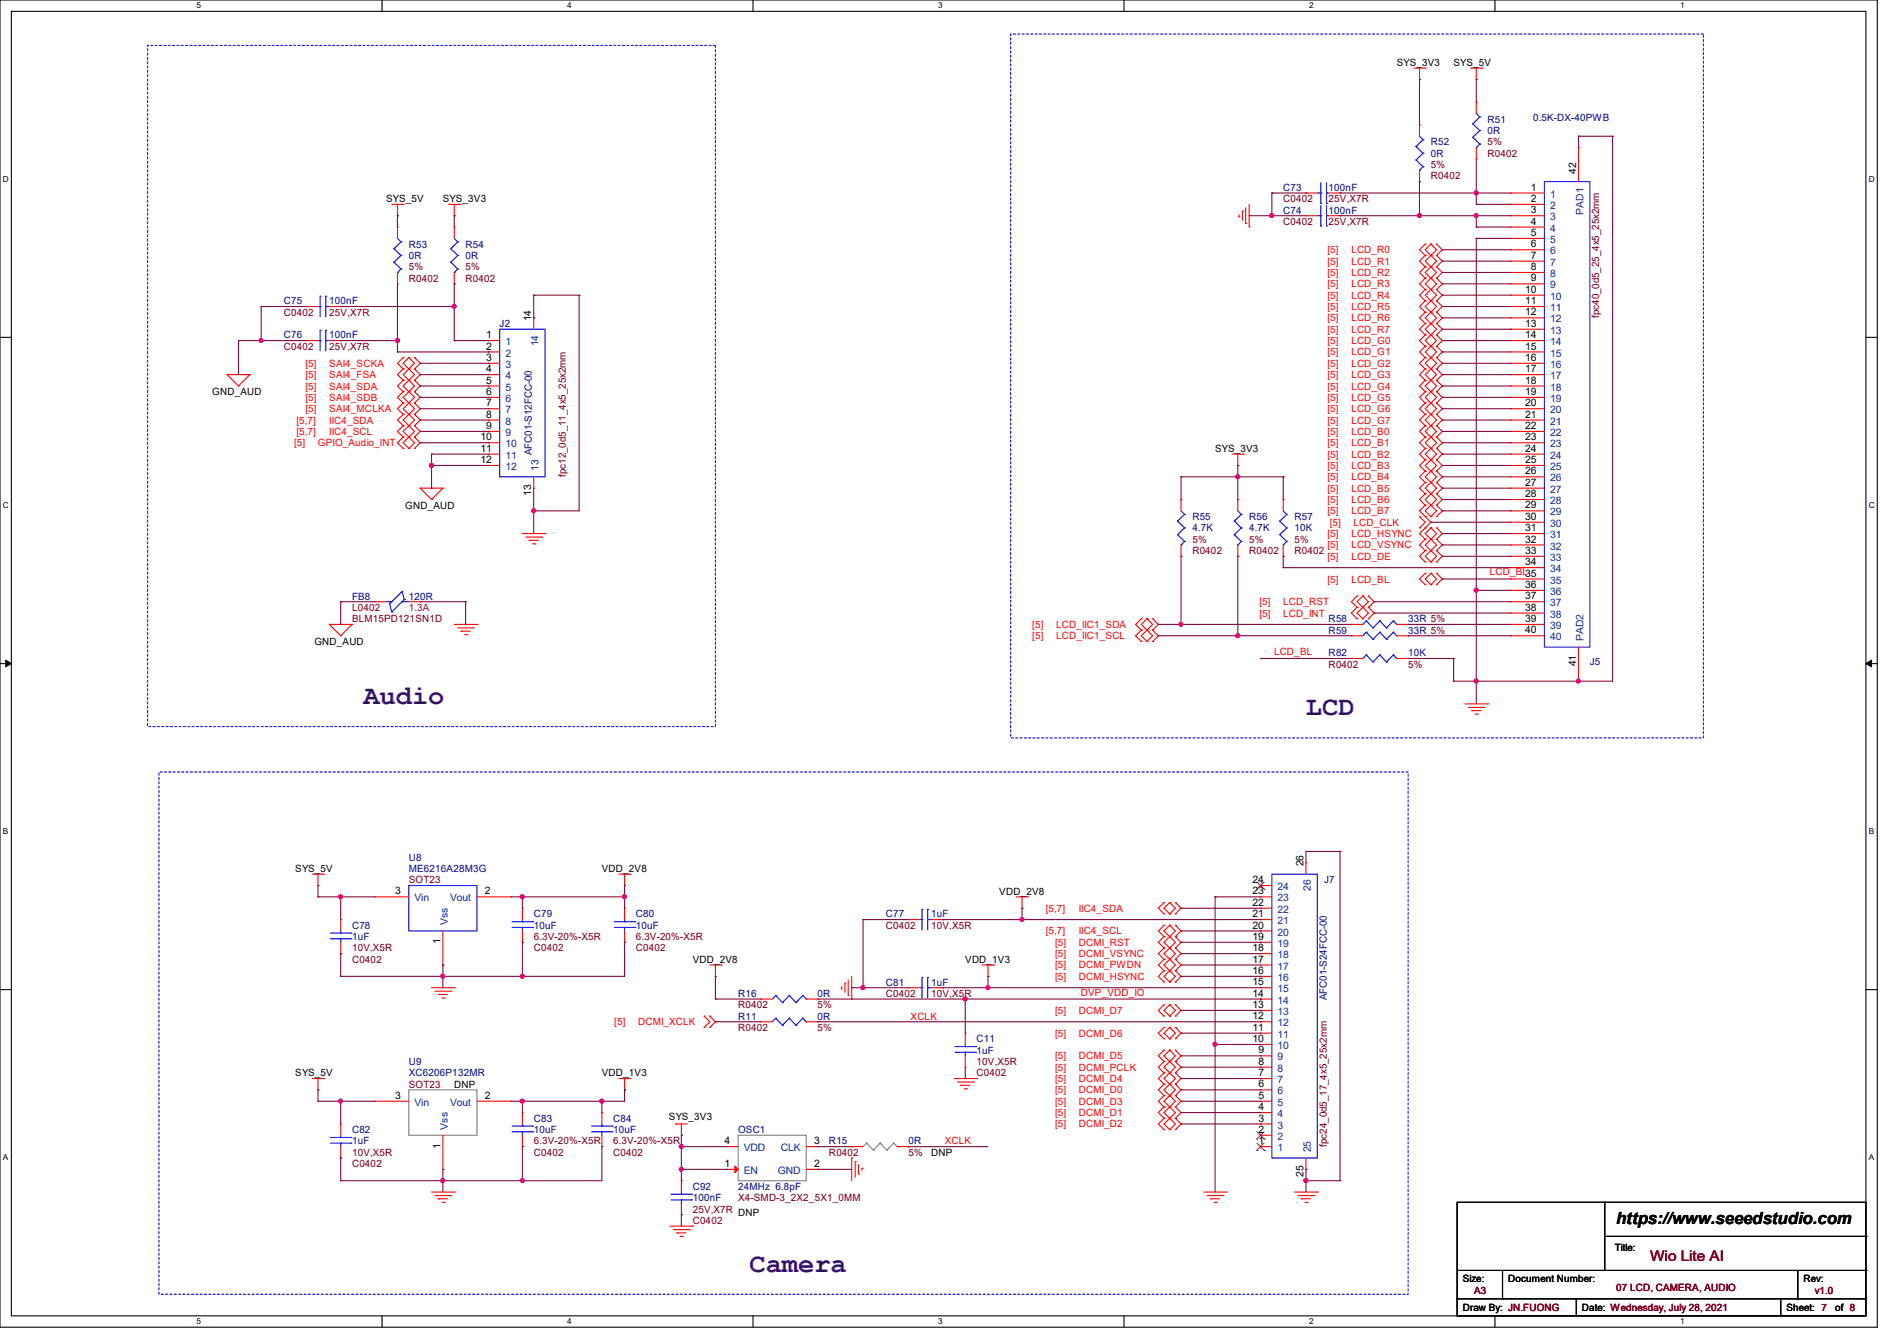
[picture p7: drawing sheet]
<svg xmlns="http://www.w3.org/2000/svg" width="297mm" height="210mm" viewBox="0 0 297 210" stroke-linecap="round" stroke-linejoin="round" font-family="sans-serif">
<defs><g id="words">
<g font-size="4.2" fill="#400080">
<text x="56.9" y="110.2">Audio</text>
<text x="204.5" y="112">LCD</text>
<text x="117.3" y="199.1">Camera</text>
</g>
<text font-size="2.6" x="253" y="191.8">https://www.seeedstudio.com</text>
<text font-size="2.3" fill="#800000" x="258.4" y="197.5">Wio Lite AI</text>
<g font-size="1.6">
<text x="218.7" y="10.3">SYS_3V3</text>
<text x="227.6" y="10.3">SYS_5V</text>
<text x="239.7" y="29.8">1</text>
<text x="246.8" y="27.2" transform="rotate(-90 246.8 27.2)">42</text>
<text x="60.5" y="31.7">SYS_5V</text>
<text x="69.3" y="31.7">SYS_3V3</text>
<text x="239.7" y="31.6">2</text>
<text x="239.7" y="33.4">3</text>
<text x="239.7" y="35.2">4</text>
<text x="239.7" y="37">5</text>
<text x="239.7" y="38.7">6</text>
<text x="239.7" y="40.5">7</text>
<text x="238.8" y="45.8">10</text>
<text x="238.8" y="47.6">11</text>
<text x="239.7" y="42.3">8</text>
<text x="239.7" y="44.1">9</text>
<text x="76.1" y="53">1</text>
<text x="83.2" y="50.3" transform="rotate(-90 83.2 50.3)">14</text>
<text x="238.8" y="49.4">12</text>
<text x="238.8" y="51.2">13</text>
<text x="238.8" y="53">14</text>
<text x="76.1" y="56.5">3</text>
<text x="76.1" y="58.3">4</text>
<text x="76.1" y="54.7">2</text>
<text x="238.8" y="54.7">15</text>
<text x="238.8" y="56.5">16</text>
<text x="238.8" y="58.3">17</text>
<text x="33.2" y="61.9">GND_AUD</text>
<text x="76.1" y="60.1">5</text>
<text x="76.1" y="63.6">7</text>
<text x="76.1" y="65.4">8</text>
<text x="76.1" y="61.8">6</text>
<text x="238.8" y="60.1">18</text>
<text x="238.8" y="61.8">19</text>
<text x="238.8" y="63.6">20</text>
<text x="238.8" y="65.4">21</text>
<text x="75.2" y="69">10</text>
<text x="75.2" y="70.7">11</text>
<text x="76.1" y="67.2">9</text>
<text x="190.2" y="70.8">SYS_3V3</text>
<text x="238.8" y="67.2">22</text>
<text x="238.8" y="69">23</text>
<text x="238.8" y="70.7">24</text>
<text x="75.2" y="72.5">12</text>
<text x="83.2" y="77.7" transform="rotate(-90 83.2 77.7)">13</text>
<text x="238.8" y="72.5">25</text>
<text x="238.8" y="74.3">26</text>
<text x="238.8" y="76.1">27</text>
<text x="238.8" y="77.9">28</text>
<text x="63.5" y="79.7">GND_AUD</text>
<text x="238.8" y="79.6">29</text>
<text x="238.8" y="81.4">30</text>
<text x="238.8" y="83.2">31</text>
<text x="238.8" y="85">32</text>
<text x="238.8" y="86.7">33</text>
<text x="238.8" y="88.5">34</text>
<text x="238.8" y="92.1">36</text>
<text x="238.8" y="93.9">37</text>
<text x="238.8" y="95.6">38</text>
<text x="49.2" y="101">GND_AUD</text>
<text x="238.8" y="97.4">39</text>
<text x="238.8" y="99.2">40</text>
<text x="246.8" y="104.3" transform="rotate(-90 246.8 104.3)">41</text>
<text x="46.2" y="136.6">SYS_5V</text>
<text x="94.2" y="136.6">VDD_2V8</text>
<text x="204.1" y="135.7" transform="rotate(-90 204.1 135.7)">26</text>
<text x="61.9" y="140.1">3</text>
<text x="75.9" y="140.1">2</text>
<text x="156.5" y="140.1">VDD_2V8</text>
<text x="196.1" y="143.6">21</text>
<text x="196.1" y="141.9">22</text>
<text x="196.1" y="140.1">23</text>
<text x="196.1" y="138.3">24</text>
<text x="69" y="147.9" transform="rotate(-90 69 147.9)">1</text>
<text x="196.1" y="147.2">19</text>
<text x="196.1" y="145.4">20</text>
<text x="196.1" y="149">18</text>
<text x="108.5" y="150.8">VDD_2V8</text>
<text x="151.1" y="150.8">VDD_1V3</text>
<text x="196.1" y="150.8">17</text>
<text x="196.1" y="154.3">15</text>
<text x="196.1" y="152.5">16</text>
<text x="196.1" y="161.4">11</text>
<text x="196.1" y="159.6">12</text>
<text x="196.1" y="157.9">13</text>
<text x="196.1" y="156.1">14</text>
<text x="196.1" y="163.2">10</text>
<text x="197" y="166.8">8</text>
<text x="197" y="165">9</text>
<text x="46.2" y="168.6">SYS_5V</text>
<text x="61.9" y="172.1">3</text>
<text x="71.1" y="170.3">DNP</text>
<text x="75.9" y="172.1">2</text>
<text x="94.2" y="168.6">VDD_1V3</text>
<text x="197" y="172.1">5</text>
<text x="197" y="168.5">7</text>
<text x="197" y="170.3">6</text>
<text x="197" y="173.9">4</text>
<text x="69" y="179.9" transform="rotate(-90 69 179.9)">1</text>
<text x="104.7" y="175.3">SYS_3V3</text>
<text x="113.5" y="179.2">4</text>
<text x="127.5" y="179.2">3</text>
<text x="197" y="179.2">1</text>
<text x="197" y="175.6">3</text>
<text x="197" y="177.4">2</text>
<text x="113.5" y="182.8">1</text>
<text x="127.5" y="182.8">2</text>
<text x="145.8" y="181">DNP</text>
<text x="204.1" y="184.4" transform="rotate(-90 204.1 184.4)">25</text>
<text x="115.6" y="190.5">DNP</text>
<text x="252.8" y="196">Title:</text>
<text x="229" y="200.7">Size:</text>
<text x="236.1" y="200.7">Document Number:</text>
<text x="282.4" y="200.7">Rev:</text>
<text x="229" y="205.4">Draw By: JN.FUONG</text>
<text x="247.7" y="205.4">Date: Wednesday, July 28, 2021</text>
<text x="279.7" y="205.4">Sheet: 7</text>
<text x="287.3" y="205.4">of 8</text>
</g>
<g font-size="1.6" fill="#000080">
<text x="224" y="22.8">R52</text>
<text x="232.9" y="19.2">R51</text>
<text x="232.9" y="21">0R</text>
<text x="240" y="18.9">0.5K-DX-40PWB</text>
<text x="200.9" y="29.9">C73</text>
<text x="208" y="29.9">100nF</text>
<text x="224" y="24.6">0R</text>
<text x="200.9" y="33.4">C74</text>
<text x="208" y="33.4">100nF</text>
<text x="64" y="38.8">R53</text>
<text x="64" y="40.6">0R</text>
<text x="72.9" y="38.8">R54</text>
<text x="72.9" y="40.6">0R</text>
<text x="44.4" y="47.7">C75</text>
<text x="51.6" y="47.7">100nF</text>
<text x="44.4" y="53">C76</text>
<text x="51.6" y="53">100nF</text>
<text x="78.2" y="51.2">J2</text>
<text x="83.3" y="71.3" transform="rotate(-90 83.3 71.3)">AFC01-S12FCC-00</text>
<text x="186.7" y="81.4">R55</text>
<text x="186.7" y="83.2">4.7K</text>
<text x="195.6" y="81.4">R56</text>
<text x="195.6" y="83.2">4.7K</text>
<text x="202.7" y="81.4">R57</text>
<text x="202.7" y="83.2">10K</text>
<text x="55.1" y="93.9">FB8</text>
<text x="64" y="93.9">120R</text>
<text x="208" y="97.4">R58</text>
<text x="208" y="99.2">R59</text>
<text x="220.5" y="97.4">33R 5%</text>
<text x="220.5" y="99.2">33R 5%</text>
<text x="208" y="102.8">R82</text>
<text x="220.5" y="102.8">10K</text>
<text x="248.9" y="104.2">J5</text>
<text x="64" y="134.8">U8</text>
<text x="64" y="136.6">ME6216A28M3G</text>
<text x="83.6" y="143.7">C79</text>
<text x="99.6" y="143.7">C80</text>
<text x="138.7" y="143.7">C77</text>
<text x="145.8" y="143.7">1uF</text>
<text x="207.3" y="138.3">J7</text>
<text x="55.1" y="145.5">C78</text>
<text x="55.1" y="147.2">1uF</text>
<text x="83.6" y="145.5">10uF</text>
<text x="99.6" y="145.5">10uF</text>
<text x="138.7" y="154.3">C81</text>
<text x="145.8" y="154.3">1uF</text>
<text x="115.6" y="156.1">R16</text>
<text x="115.6" y="159.7">R11</text>
<text x="128" y="156.1">0R</text>
<text x="128" y="159.7">0R</text>
<text x="207.7" y="156.6" transform="rotate(-90 207.7 156.6)">AFC01-S24FCC-00</text>
<text x="64" y="166.8">U9</text>
<text x="152.9" y="163.2">C11</text>
<text x="152.9" y="165">1uF</text>
<text x="64" y="168.6">XC6206P132MR</text>
<text x="55.1" y="177.5">C82</text>
<text x="55.1" y="179.2">1uF</text>
<text x="83.6" y="175.7">C83</text>
<text x="83.6" y="177.5">10uF</text>
<text x="96" y="175.7">C84</text>
<text x="96" y="177.5">10uF</text>
<text x="115.6" y="177.5">OSC1</text>
<text x="129.8" y="179.2">R15</text>
<text x="142.2" y="179.2">0R</text>
<text x="108.5" y="186.3">C92</text>
<text x="108.5" y="188.1">100nF</text>
<text x="115.6" y="186.3">24MHz 6.8pF</text>
</g>
<g font-size="1.6" fill="#800000">
<text x="232.9" y="22.8">5%</text>
<text x="224" y="26.3">5%</text>
<text x="224" y="28.1">R0402</text>
<text x="232.9" y="24.6">R0402</text>
<text x="200.9" y="35.2">C0402</text>
<text x="200.9" y="31.7">C0402</text>
<text x="208" y="35.2">25V,X7R</text>
<text x="208" y="31.7">25V,X7R</text>
<text x="64" y="42.3">5%</text>
<text x="64" y="44.1">R0402</text>
<text x="72.9" y="42.3">5%</text>
<text x="72.9" y="44.1">R0402</text>
<text x="44.4" y="49.4">C0402</text>
<text x="51.6" y="49.4">25V,X7R</text>
<text x="250.4" y="49.8" transform="rotate(-90 250.4 49.8)">fpc40_0d5_25_4x5_25x2mm</text>
<text x="44.4" y="54.8">C0402</text>
<text x="51.6" y="54.8">25V,X7R</text>
<text x="88.6" y="74.7" transform="rotate(-90 88.6 74.7)">fpc12_0d5_11_4x5_25x2mm</text>
<text x="186.7" y="85">5%</text>
<text x="186.7" y="86.8">R0402</text>
<text x="195.6" y="85">5%</text>
<text x="195.6" y="86.8">R0402</text>
<text x="202.7" y="85">5%</text>
<text x="202.7" y="86.8">R0402</text>
<text x="55.1" y="95.7">L0402</text>
<text x="55.1" y="97.4">BLM15PD121SN1D</text>
<text x="208" y="104.6">R0402</text>
<text x="220.5" y="104.6">5%</text>
<text x="64" y="138.3">SOT23</text>
<text x="55.1" y="149">10V,X5R</text>
<text x="83.6" y="149">C0402</text>
<text x="83.6" y="147.2">6.3V-20%-X5R</text>
<text x="99.6" y="149">C0402</text>
<text x="99.6" y="147.2">6.3V-20%-X5R</text>
<text x="138.7" y="145.5">C0402</text>
<text x="145.8" y="145.5">10V,X5R</text>
<text x="55.1" y="150.8">C0402</text>
<text x="115.6" y="157.9">R0402</text>
<text x="115.6" y="161.5">R0402</text>
<text x="128" y="157.9">5%</text>
<text x="128" y="161.5">5%</text>
<text x="138.7" y="156.1">C0402</text>
<text x="145.8" y="156.1">10V,X5R</text>
<text x="152.9" y="166.8">10V,X5R</text>
<text x="64" y="170.3">SOT23</text>
<text x="152.9" y="168.6">C0402</text>
<text x="83.6" y="179.2">6.3V-20%-X5R</text>
<text x="96" y="179.2">6.3V-20%-X5R</text>
<text x="207.7" y="179.6" transform="rotate(-90 207.7 179.6)">fpc24_0d5_17_4x5_25x2mm</text>
<text x="55.1" y="182.8">C0402</text>
<text x="55.1" y="181">10V,X5R</text>
<text x="83.6" y="181">C0402</text>
<text x="96" y="181">C0402</text>
<text x="129.8" y="181">R0402</text>
<text x="142.2" y="181">5%</text>
<text x="108.5" y="191.7">C0402</text>
<text x="108.5" y="189.9">25V,X7R</text>
<text x="115.6" y="188.1">X4-SMD-3_2X2_5X1_0MM</text>
<text x="230.8" y="202.7">A3</text>
<text x="253" y="202.2">07 LCD, CAMERA, AUDIO</text>
<text x="284.1" y="202.7">v1.0</text>
</g>
<g font-size="1.6" fill="#004080">
<text x="242.7" y="30.9">1</text>
<text x="242.7" y="32.7">2</text>
<text x="242.7" y="34.5">3</text>
<text x="247.9" y="33.6" transform="rotate(-90 247.9 33.6)">PAD1</text>
<text x="242.7" y="36.3">4</text>
<text x="242.7" y="38.1">5</text>
<text x="242.7" y="39.8">6</text>
<text x="242.7" y="41.6">7</text>
<text x="242.7" y="46.9">10</text>
<text x="242.7" y="43.4">8</text>
<text x="242.7" y="45.2">9</text>
<text x="242.7" y="48.7">11</text>
<text x="242.7" y="50.5">12</text>
<text x="242.7" y="52.3">13</text>
<text x="79.1" y="54.1">1</text>
<text x="79.1" y="57.6">3</text>
<text x="79.1" y="59.4">4</text>
<text x="79.1" y="55.8">2</text>
<text x="84.3" y="54.2" transform="rotate(-90 84.3 54.2)">14</text>
<text x="242.7" y="54.1">14</text>
<text x="242.7" y="55.8">15</text>
<text x="242.7" y="57.6">16</text>
<text x="242.7" y="59.4">17</text>
<text x="79.1" y="61.2">5</text>
<text x="79.1" y="64.7">7</text>
<text x="79.1" y="63">6</text>
<text x="242.7" y="61.2">18</text>
<text x="242.7" y="63">19</text>
<text x="242.7" y="64.7">20</text>
<text x="79.1" y="66.5">8</text>
<text x="79.1" y="68.3">9</text>
<text x="79.1" y="70.1">10</text>
<text x="79.1" y="71.8">11</text>
<text x="242.7" y="66.5">21</text>
<text x="242.7" y="68.3">22</text>
<text x="242.7" y="70.1">23</text>
<text x="242.7" y="71.8">24</text>
<text x="79.1" y="73.6">12</text>
<text x="84.3" y="73.8" transform="rotate(-90 84.3 73.8)">13</text>
<text x="242.7" y="73.6">25</text>
<text x="242.7" y="75.4">26</text>
<text x="242.7" y="77.2">27</text>
<text x="242.7" y="79">28</text>
<text x="242.7" y="80.7">29</text>
<text x="242.7" y="82.5">30</text>
<text x="242.7" y="84.3">31</text>
<text x="242.7" y="86.1">32</text>
<text x="242.7" y="87.8">33</text>
<text x="242.7" y="89.6">34</text>
<text x="242.7" y="91.4">35</text>
<text x="242.7" y="93.2">36</text>
<text x="242.7" y="95">37</text>
<text x="242.7" y="96.7">38</text>
<text x="242.7" y="98.5">39</text>
<text x="242.7" y="100.3">40</text>
<text x="247.9" y="100.5" transform="rotate(-90 247.9 100.5)">PAD2</text>
<text x="64.9" y="141.2">Vin</text>
<text x="70.5" y="141.2">Vout</text>
<text x="200" y="143">22</text>
<text x="200" y="141.2">23</text>
<text x="200" y="139.4">24</text>
<text x="205.2" y="139.6" transform="rotate(-90 205.2 139.6)">26</text>
<text x="70.1" y="144.9" transform="rotate(-90 70.1 144.9)">Vss</text>
<text x="200" y="148.3">19</text>
<text x="200" y="146.5">20</text>
<text x="200" y="144.7">21</text>
<text x="200" y="151.9">17</text>
<text x="200" y="155.4">15</text>
<text x="200" y="153.6">16</text>
<text x="200" y="150.1">18</text>
<text x="200" y="160.7">12</text>
<text x="200" y="159">13</text>
<text x="200" y="157.2">14</text>
<text x="200" y="167.9">8</text>
<text x="200" y="166.1">9</text>
<text x="200" y="164.3">10</text>
<text x="200" y="162.5">11</text>
<text x="64.9" y="173.2">Vin</text>
<text x="70.5" y="173.2">Vout</text>
<text x="200" y="173.2">5</text>
<text x="200" y="169.6">7</text>
<text x="200" y="171.4">6</text>
<text x="70.1" y="176.9" transform="rotate(-90 70.1 176.9)">Vss</text>
<text x="200" y="176.7">3</text>
<text x="200" y="175">4</text>
<text x="200" y="178.5">2</text>
<text x="116.5" y="180.3">VDD</text>
<text x="116.5" y="183.9">EN</text>
<text x="121.8" y="183.9">GND</text>
<text x="122.3" y="180.3">CLK</text>
<text x="200" y="180.3">1</text>
<text x="205.2" y="180.5" transform="rotate(-90 205.2 180.5)">25</text>
</g>
<g font-size="1.6" fill="#f00">
<text x="207.9" y="39.7">[5]</text>
<text x="207.9" y="41.4">[5]</text>
<text x="211.6" y="39.7">LCD_R0</text>
<text x="211.6" y="41.4">LCD_R1</text>
<text x="207.9" y="43.2">[5]</text>
<text x="207.9" y="45">[5]</text>
<text x="207.9" y="46.8">[5]</text>
<text x="211.6" y="43.2">LCD_R2</text>
<text x="211.6" y="45">LCD_R3</text>
<text x="211.6" y="46.8">LCD_R4</text>
<text x="207.9" y="48.6">[5]</text>
<text x="207.9" y="50.3">[5]</text>
<text x="207.9" y="52.1">[5]</text>
<text x="207.9" y="53.9">[5]</text>
<text x="211.6" y="48.6">LCD_R5</text>
<text x="211.6" y="50.3">LCD_R6</text>
<text x="211.6" y="52.1">LCD_R7</text>
<text x="211.6" y="53.9">LCD_G0</text>
<text x="47.8" y="57.4">[5]</text>
<text x="47.8" y="59.2">[5]</text>
<text x="51.6" y="57.4">SAI4_SCKA</text>
<text x="51.6" y="59.2">SAI4_FSA</text>
<text x="207.9" y="55.7">[5]</text>
<text x="207.9" y="57.4">[5]</text>
<text x="207.9" y="59.2">[5]</text>
<text x="211.6" y="55.7">LCD_G1</text>
<text x="211.6" y="57.4">LCD_G2</text>
<text x="211.6" y="59.2">LCD_G3</text>
<text x="47.8" y="61">[5]</text>
<text x="47.8" y="62.8">[5]</text>
<text x="47.8" y="64.6">[5]</text>
<text x="51.6" y="61">SAI4_SDA</text>
<text x="51.6" y="62.8">SAI4_SDB</text>
<text x="51.6" y="64.6">SAI4_MCLKA</text>
<text x="207.9" y="61">[5]</text>
<text x="207.9" y="62.8">[5]</text>
<text x="207.9" y="64.6">[5]</text>
<text x="211.6" y="61">LCD_G4</text>
<text x="211.6" y="62.8">LCD_G5</text>
<text x="211.6" y="64.6">LCD_G6</text>
<text x="46.1" y="69.9">[5]</text>
<text x="46.4" y="66.3">[5,7]</text>
<text x="46.4" y="68.1">[5,7]</text>
<text x="49.8" y="69.9">GPIO_Audio_INT</text>
<text x="51.6" y="66.3">IIC4_SDA</text>
<text x="51.6" y="68.1">IIC4_SCL</text>
<text x="207.9" y="66.3">[5]</text>
<text x="207.9" y="68.1">[5]</text>
<text x="207.9" y="69.9">[5]</text>
<text x="207.9" y="71.7">[5]</text>
<text x="211.6" y="66.3">LCD_G7</text>
<text x="211.6" y="68.1">LCD_B0</text>
<text x="211.6" y="69.9">LCD_B1</text>
<text x="211.6" y="71.7">LCD_B2</text>
<text x="207.9" y="73.4">[5]</text>
<text x="207.9" y="75.2">[5]</text>
<text x="207.9" y="77">[5]</text>
<text x="211.6" y="73.4">LCD_B3</text>
<text x="211.6" y="75.2">LCD_B4</text>
<text x="211.6" y="77">LCD_B5</text>
<text x="207.9" y="78.8">[5]</text>
<text x="207.9" y="80.6">[5]</text>
<text x="208.2" y="82.3">[5]</text>
<text x="211.6" y="78.8">LCD_B6</text>
<text x="211.6" y="80.6">LCD_B7</text>
<text x="211.9" y="82.3">LCD_CLK</text>
<text x="207.9" y="84.1">[5]</text>
<text x="207.9" y="85.9">[5]</text>
<text x="207.9" y="87.7">[5]</text>
<text x="211.6" y="84.1">LCD_HSYNC</text>
<text x="211.6" y="85.9">LCD_VSYNC</text>
<text x="211.6" y="87.7">LCD_DE</text>
<text x="197.2" y="94.8">[5]</text>
<text x="200.9" y="94.8">LCD_RST</text>
<text x="207.9" y="91.2">[5]</text>
<text x="211.6" y="91.2">LCD_BL</text>
<text x="233.3" y="90.1">LCD_BL35</text>
<text x="161.6" y="98.3">[5]</text>
<text x="161.6" y="100.1">[5]</text>
<text x="165.4" y="98.3">LCD_IIC1_SDA</text>
<text x="165.4" y="100.1">LCD_IIC1_SCL</text>
<text x="197.2" y="96.6">[5]</text>
<text x="200.9" y="96.6">LCD_INT</text>
<text x="199.5" y="102.6">LCD_BL</text>
<text x="163.7" y="142.8">[5,7]</text>
<text x="168.9" y="142.8">IIC4_SDA</text>
<text x="163.7" y="146.3">[5,7]</text>
<text x="165.2" y="148.1">[5]</text>
<text x="165.2" y="149.9">[5]</text>
<text x="168.9" y="146.3">IIC4_SCL</text>
<text x="168.9" y="148.1">DCMI_RST</text>
<text x="168.9" y="149.9">DCMI_VSYNC</text>
<text x="165.2" y="151.7">[5]</text>
<text x="165.2" y="153.5">[5]</text>
<text x="168.9" y="151.7">DCMI_PWDN</text>
<text x="168.9" y="153.5">DCMI_HSYNC</text>
<text x="169.2" y="155.9">DVP_VDD_IO</text>
<text x="96.2" y="160.6">[5]</text>
<text x="99.9" y="160.6">DCMI_XCLK</text>
<text x="142.6" y="159.7">XCLK</text>
<text x="165.2" y="158.8">[5]</text>
<text x="168.9" y="158.8">DCMI_D7</text>
<text x="165.2" y="162.3">[5]</text>
<text x="165.2" y="165.9">[5]</text>
<text x="165.2" y="167.7">[5]</text>
<text x="168.9" y="162.3">DCMI_D6</text>
<text x="168.9" y="165.9">DCMI_D5</text>
<text x="168.9" y="167.7">DCMI_PCLK</text>
<text x="165.2" y="169.5">[5]</text>
<text x="165.2" y="171.2">[5]</text>
<text x="165.2" y="173">[5]</text>
<text x="168.9" y="169.5">DCMI_D4</text>
<text x="168.9" y="171.2">DCMI_D0</text>
<text x="168.9" y="173">DCMI_D3</text>
<text x="147.9" y="179.2">XCLK</text>
<text x="165.2" y="174.8">[5]</text>
<text x="165.2" y="176.6">[5]</text>
<text x="168.9" y="174.8">DCMI_D1</text>
<text x="168.9" y="176.6">DCMI_D2</text>
</g>
<text font-size="1.6" fill="#800040" x="64" y="95.7">1.3A</text>
<g font-size="1.3">
<text x="30.8" y="1.3">5</text>
<text x="88.8" y="1.3">4</text>
<text x="146.9" y="1.3">3</text>
<text x="205" y="1.3">2</text>
<text x="263.1" y="1.3">1</text>
<text x=".5" y="28.4">D</text>
<text x="292.6" y="28.4">D</text>
<text x=".5" y="79.5">C</text>
<text x="292.6" y="79.5">C</text>
<text x=".5" y="130.6">B</text>
<text x="292.6" y="130.6">B</text>
<text x=".5" y="181.7">A</text>
<text x="292.6" y="181.7">A</text>
<text x="30.8" y="207.4">5</text>
<text x="88.8" y="207.4">4</text>
<text x="146.9" y="207.4">3</text>
<text x="205" y="207.4">2</text>
<text x="263.1" y="207.4">1</text>
</g>
</g></defs>
<path d="M0 0h293.9v207.9h-293.9zM1.8 1.8h290.3v204.3h-290.3z" fill="none" stroke="#000" stroke-width=".17"/>
<g fill="#fff">
<path d="M30.8 .2h.7v1.4h-.7z"/>
<path d="M30.8 206.2h.7v1.4h-.7z"/>
</g>
<path d="M59.8 0v1.8M59.8 206.1v1.8" fill="none" stroke="#000" stroke-width=".17"/>
<g fill="#fff">
<path d="M88.8 .2h.7v1.4h-.7z"/>
<path d="M88.8 206.2h.7v1.4h-.7z"/>
</g>
<path d="M117.9 0v1.8M117.9 206.1v1.8" fill="none" stroke="#000" stroke-width=".17"/>
<g fill="#fff">
<path d="M146.9 .2h.7v1.4h-.7z"/>
<path d="M146.9 206.2h.7v1.4h-.7z"/>
</g>
<path d="M176 0v1.8M176 206.1v1.8" fill="none" stroke="#000" stroke-width=".17"/>
<g fill="#fff">
<path d="M205 .2h.7v1.4h-.7z"/>
<path d="M205 206.2h.7v1.4h-.7z"/>
</g>
<path d="M234.1 0v1.8M234.1 206.1v1.8" fill="none" stroke="#000" stroke-width=".17"/>
<g fill="#fff">
<path d="M263.1 .2h.6v1.4h-.6z"/>
<path d="M263.1 206.2h.6v1.4h-.6z"/>
<path d="M.5 27.3h.9v1.4h-.9z"/>
<path d="M292.6 27.3h.9v1.4h-.9z"/>
<path d="M.5 78.4h.9v1.4h-.9z"/>
<path d="M292.6 78.4h.9v1.4h-.9z"/>
</g>
<path d="M0 52.8h1.8M292.1 52.8h1.8" fill="none" stroke="#000" stroke-width=".17"/>
<g fill="#fff">
<path d="M.5 129.5h.8v1.4h-.8z"/>
<path d="M292.6 129.5h.8v1.4h-.8z"/>
</g>
<path d="M0 103.9h1.8M292.1 103.9h1.8" fill="none" stroke="#000" stroke-width=".17"/>
<path d="M.9 103.4l.9 .5-.9 .5zM292.1 103.9l.9-.5v1z" fill="#000" stroke="#000" stroke-width=".16"/>
<g fill="#fff">
<path d="M.5 180.5h.8v1.4h-.8z"/>
<path d="M292.6 180.5h.8v1.4h-.8z"/>
</g>
<g fill="none" stroke="#000" stroke-width=".17">
<path d="M0 155h1.8M292.1 155h1.8M228.1 188.3h64v17.8h-64zM228.1 199h64M235.2 199v4.4M251.2 188.3h.1M251.2 188.3v10.7M251.2 193.6h40.9M281.5 199v4.4M292.1 199h.1M292.1 193.6h.1M228.1 203.4h.1"/>
<path d="M228.1 203.4h64M235.2 203.4h.1M246.8 206.1h.1M246.8 203.4v2.7M278.8 206.1h.1M278.8 203.4v2.7M281.5 203.4h.1"/>
</g>
<path d="M23.1 7.1h88.9v106.7h-88.9zM158.2 5.3h108.5v110.3h-108.5zM24.9 120.9h195.6v81.8h-195.6z" fill="none" stroke="#00f" stroke-width=".17" stroke-dasharray=".3 .3"/>
<g fill="none" stroke="#f00" stroke-width=".17">
<path d="M221.4 10.7h1.7M222.2 12.4h.1M222.2 19.6h.1M222.2 10.7v1.7M222.2 19.6v1.7M223.1 10.7h.1M230.3 10.7h1.7M231.1 12.4h.1M231.1 16h.1M231.1 10.7v1.7M231.1 16v1.8M232 10.7h.1"/>
<path d="M61.3 32h1.8M62.2 33.8h.1M62.2 35.6h.1M62.2 32v1.8M62.2 35.6v1.7M63.1 32h.1M70.2 32h1.8M71.1 33.8h.1M71.1 35.6h.1M71.1 32v1.8M71.1 35.6v1.7M72 32h.1"/>
<path d="M194 34h.1M194 33.6v.4M194.5 33.1h.1M194.5 33.1v1.4M195 35h.1M195 32.6v2.4M195.6 35.6h.1M195.6 32v3.6M204.5 33.8h.1M204.5 30.2h.1M204.5 30.2h1.7M204.5 33.8h1.7"/>
<path d="M208 30.2h1.8M208 33.8h1.8M209.8 33.8h.1M209.8 30.2h.1M222.2 28.4h.1M222.2 26.7v1.7M223.1 38.2h.1M223.1 38.2l-.9 .9 .9 .9M224 38.2h.1M224 38.2l-.9 .9 1.8 1.8-1.8 1.8 1.8 1.7-1.8 1.8 1.8 1.8-1.8 1.8 1.8 1.8-1.8 1.7 1.8 1.8-1.8 1.8 1.8 1.8-1.8 1.8 1.8 1.7-1.8 1.8 1.8 1.8-1.8 1.8 1.8 1.7-1.8 1.8 1.8 1.8-1.8 1.8 1.8 1.8-1.8 1.7 1.8 1.8-.9 .9M224 38.2l.9 .9-1.8 1.8 1.8 1.8-1.8 1.7 1.8 1.8-1.8 1.8 1.8 1.8-1.8 1.8 1.8 1.7-1.8 1.8 1.8 1.8-1.8 1.8 1.8 1.8-1.8 1.7 1.8 1.8-1.8 1.8 1.8 1.8-1.8 1.7 1.8 1.8-1.8 1.8 1.8 1.8-1.8 1.8 1.8 1.7-1.8 1.8 .9 .9M224.9 38.2h.1"/>
<path d="M224.9 38.2l.9 .9-.9 .9M231.1 24.9h.1M231.1 23.1v1.8M236.5 30.2h.1M236.5 32h.1M236.5 33.8h.1M236.5 35.6h.1M236.5 37.3h.1M236.5 39.1h.1M236.5 32h5.3M236.5 30.2h5.3M236.5 33.8h5.3"/>
<path d="M236.5 35.6h5.3M236.5 37.3h5.3M236.5 39.1h5.3M247.1 23.1h.1M247.1 23.1v5.3M35.6 58.7h.1M35.6 58.7h3.5M35.6 58.7l1.7 1.8M39.1 58.7h.1M39.1 58.7l-1.8 1.8M48 53.3h.1M48 48h.1"/>
<path d="M48 48h1.8M48 53.3h1.8M51.6 48h1.7M51.6 53.3h1.7M53.3 53.3h.1M53.3 48h.1M62.2 44.4h.1M62.2 42.7v1.7M63.1 56h.1M63.1 57.8h.1M63.1 59.6h.1M63.1 56l-.9 .9 .9 .9"/>
<path d="M63.1 59.6l-.9 .9 .9 .8M63.1 57.8l-.9 .9 .9 .9M64 57.8h.1M64 56h.1M64 59.6h.1M64 56l-.9 .9 1.8 1.8-1.8 1.8 1.8 1.7-1.8 1.8 1.8 1.8-1.8 1.8 1.8 1.7-.9 .9M64 56l.9 .9-1.8 1.8 1.8 1.8-1.8 1.7 1.8 1.8-1.8 1.8 .9 .9M64.9 56h.1M64.9 57.8h.1M64.9 59.6h.1M64.9 59.6l.9 .9-.9 .8M64.9 56l.9 .9-.9 .9"/>
<path d="M64.9 57.8l.9 .9-.9 .9M71.1 44.4h.1M71.1 42.7v1.7M76.5 53.3h.1M76.5 56.9h.1M76.5 58.7h.1M76.5 55.1h.1M76.5 58.7h1.7M76.5 53.3h1.7M76.5 55.1h1.7M76.5 56.9h1.7M83.6 49.8h.1"/>
<path d="M83.6 49.8v1.8M223.1 40h.1M223.1 41.8h.1M223.1 43.6h.1M223.1 45.3h.1M223.1 47.1h.1M223.1 48.9h.1M223.1 50.7h.1M223.1 52.5h.1M223.1 54.2h.1M223.1 56h.1M223.1 57.8h.1"/>
<path d="M223.1 59.6h.1M223.1 41.8l-.9 .9 .9 .9M223.1 40l-.9 .9 .9 .9M223.1 43.6l-.9 .8 .9 .9M223.1 45.3l-.9 .9 .9 .9M223.1 47.1l-.9 .9 .9 .9M223.1 48.9l-.9 .9 .9 .9M223.1 50.7l-.9 .9 .9 .9M223.1 52.5l-.9 .8 .9 .9M223.1 54.2l-.9 .9 .9 .9M223.1 56l-.9 .9 .9 .9M223.1 59.6l-.9 .9 .9 .8"/>
<path d="M223.1 57.8l-.9 .9 .9 .9M224 40h.1M224 41.8h.1M224 43.6h.1M224 45.3h.1M224 47.1h.1M224 48.9h.1M224 50.7h.1M224 52.5h.1M224 54.2h.1M224 56h.1M224 57.8h.1"/>
<path d="M224 59.6h.1M224.9 40h.1M224.9 41.8h.1M224.9 43.6h.1M224.9 45.3h.1M224.9 47.1h.1M224.9 48.9h.1M224.9 50.7h.1M224.9 52.5h.1M224.9 54.2h.1M224.9 56h.1M224.9 57.8h.1"/>
<path d="M224.9 59.6h.1M224.9 41.8l.9 .9-.9 .9M224.9 40l.9 .9-.9 .9M224.9 45.3l.9 .9-.9 .9M224.9 47.1l.9 .9-.9 .9M224.9 43.6l.9 .8-.9 .9M224.9 48.9l.9 .9-.9 .9M224.9 50.7l.9 .9-.9 .9M224.9 52.5l.9 .8-.9 .9M224.9 56l.9 .9-.9 .9M224.9 57.8l.9 .9-.9 .9M224.9 54.2l.9 .9-.9 .9"/>
<path d="M224.9 59.6l.9 .9-.9 .8M236.5 46.2h.1M236.5 48h.1M236.5 49.8h.1M236.5 51.6h.1M236.5 53.3h.1M236.5 55.1h.1M236.5 56.9h.1M236.5 58.7h.1M236.5 40.9h.1M236.5 42.7h.1M236.5 44.4h.1"/>
<path d="M236.5 58.7h5.3M236.5 46.2h5.3M236.5 48h5.3M236.5 49.8h5.3M236.5 51.6h5.3M236.5 53.3h5.3M236.5 55.1h5.3M236.5 56.9h5.3M236.5 40.9h5.3M236.5 42.7h5.3M236.5 44.4h5.3M37.3 60.5h.1"/>
<path d="M63.1 61.3h.1M63.1 63.1h.1M63.1 64.9h.1M63.1 66.7h.1M63.1 68.5h.1M63.1 70.2h.1M63.1 61.3l-.9 .9 .9 .9M63.1 64.9l-.9 .9 .9 .9M63.1 63.1l-.9 .9 .9 .9M63.1 66.7l-.9 .9 .9 .9M63.1 68.5l-.9 .8 .9 .9M64 61.3h.1"/>
<path d="M64 63.1h.1M64 64.9h.1M64 66.7h.1M64 68.5h.1M64 70.2h.1M64 66.7l.9 .9-1.8 1.7 .9 .9M64.9 61.3h.1M64.9 63.1h.1M64.9 64.9h.1M64.9 66.7h.1M64.9 68.5h.1M64.9 70.2h.1"/>
<path d="M64.9 61.3l.9 .9-.9 .9M64.9 63.1l.9 .9-.9 .9M64.9 64.9l.9 .9-.9 .9M64.9 66.7l.9 .9-.9 .9M64.9 68.5l.9 .8-.9 .9M65.8 76.5h.1M65.8 76.5h3.5M65.8 76.5l1.8 1.7M67.6 78.2h.1M69.3 76.5h.1M69.3 76.5l-1.7 1.7M76.5 60.5h.1"/>
<path d="M76.5 64h.1M76.5 65.8h.1M76.5 62.2h.1M76.5 67.6h.1M76.5 69.3h.1M76.5 71.1h.1M76.5 72.9h.1M76.5 71.1h1.7M76.5 60.5h1.7M76.5 62.2h1.7M76.5 64h1.7M76.5 65.8h1.7"/>
<path d="M76.5 67.6h1.7M76.5 69.3h1.7M76.5 72.9h1.7M83.6 76.5h.1M83.6 74.7v1.8M184.9 78.2h.1M184.9 78.2v1.8M192.9 71.1h1.8M193.8 72.9h.1M193.8 78.2h.1M193.8 71.1v1.8M193.8 78.2v1.8"/>
<path d="M194.7 71.1h.1M200.9 78.2h.1M200.9 78.2v1.8M223.1 61.3h.1M223.1 63.1h.1M223.1 64.9h.1M223.1 66.7h.1M223.1 68.5h.1M223.1 70.2h.1M223.1 72h.1M223.1 73.8h.1M223.1 75.6h.1"/>
<path d="M223.1 77.3h.1M223.1 79.1h.1M223.1 61.3l-.9 .9 .9 .9M223.1 63.1l-.9 .9 .9 .9M223.1 64.9l-.9 .9 .9 .9M223.1 66.7l-.9 .9 .9 .9M223.1 68.5l-.9 .8 .9 .9M223.1 70.2l-.9 .9 .9 .9M223.1 72l-.9 .9 .9 .9M223.1 73.8l-.9 .9 .9 .9M223.1 75.6l-.9 .9 .9 .8M223.1 77.3l-.9 .9 .9 .9"/>
<path d="M223.1 79.1l-.9 .9 1.8 1.8-1.8 1.8 .9 .9M224 61.3h.1M224 63.1h.1M224 64.9h.1M224 66.7h.1M224 68.5h.1M224 70.2h.1M224 72h.1M224 73.8h.1M224 75.6h.1M224 77.3h.1M224 79.1h.1"/>
<path d="M224.9 61.3h.1M224.9 63.1h.1M224.9 64.9h.1M224.9 66.7h.1M224.9 68.5h.1M224.9 70.2h.1M224.9 72h.1M224.9 73.8h.1M224.9 75.6h.1M224.9 77.3h.1M224.9 79.1h.1M224.9 61.3l.9 .9-.9 .9"/>
<path d="M224.9 63.1l.9 .9-.9 .9M224.9 66.7l.9 .9-.9 .9M224.9 68.5l.9 .8-.9 .9M224.9 64.9l.9 .9-.9 .9M224.9 70.2l.9 .9-.9 .9M224.9 72l.9 .9-.9 .9M224.9 73.8l.9 .9-.9 .9M224.9 77.3l.9 .9-.9 .9M224.9 79.1l.9 .9-.9 .9M224.9 75.6l.9 .9-.9 .8M236.5 60.5h.1M236.5 62.2h.1"/>
<path d="M236.5 64h.1M236.5 65.8h.1M236.5 67.6h.1M236.5 69.3h.1M236.5 71.1h.1M236.5 72.9h.1M236.5 74.7h.1M236.5 76.5h.1M236.5 78.2h.1M236.5 71.1h5.3M236.5 76.5h5.3M236.5 60.5h5.3"/>
<path d="M236.5 62.2h5.3M236.5 64h5.3M236.5 65.8h5.3M236.5 67.6h5.3M236.5 69.3h5.3M236.5 72.9h5.3M236.5 74.7h5.3M236.5 78.2h5.3M51.6 97.8h.1M51.6 97.8h3.5M51.6 97.8l1.7 1.8M53.3 99.6h.1"/>
<path d="M55.1 97.8h.1M55.1 97.8l-1.8 1.8M58.7 94.2h.1M58.7 94.2h1.8M64 94.2h1.8M65.8 94.2h.1M71.1 97.8h3.6M71.7 98.3h2.4M72.2 98.8h.1M72.2 98.8h1.4M72.7 99.4h.4M73.1 99.4h.1"/>
<path d="M74.1 98.3h.1M74.7 97.8h.1M81.8 83.6h3.5M82.3 84.1h2.5M82.8 84.6h.1M82.8 84.6h1.5M83.4 85.2h.3M83.7 85.2h.1M84.8 84.1h.1M85.3 83.6h.1M178.7 96.9h.1M178.7 98.7h.1"/>
<path d="M178.7 96.9l-.9 .9 .9 .9M178.7 98.7l-.9 .9 .9 .9M179.6 98.7h.1M179.6 96.9h.1M179.6 96.9l-.9 .9 1.8 1.8-.9 .9M179.6 96.9l.9 .9-1.8 1.8 .9 .9M180.5 96.9h.1M180.5 98.7h.1M180.5 96.9l.9 .9-.9 .9M180.5 98.7l.9 .9-.9 .9M184.9 87.1h.1M184.9 85.3v1.8"/>
<path d="M193.8 87.1h.1M193.8 85.3v1.8M200.9 87.1h.1M200.9 85.3v1.8M211.6 97.8h.1M211.6 99.6h.1M211.6 97.8h1.8M211.6 99.6h1.8M212.5 93.3h.1M212.5 95.1h.1M212.5 96.9h.1M212.5 93.3l-.9 .9 .9 .9"/>
<path d="M212.5 95.1l-.9 .9 .9 .9M213.4 95.1h.1M213.4 93.3h.1M213.4 96.9h.1M213.4 93.3l-.9 .9 1.7 1.8-.8 .9M213.4 93.3l.8 .9-1.7 1.8 .9 .9M214.2 93.3h.1M214.2 95.1h.1M214.2 96.9h.1M214.2 93.3l.9 .9-.9 .9M214.2 95.1l.9 .9-.9 .9M218.7 97.8h1.8"/>
<path d="M218.7 99.6h1.8M220.5 97.8h.1M220.5 99.6h.1M222.2 82.7h.1M222.2 80.9h.1M222.2 80.9l.9 .9-.9 .9M223.1 80.9h.1M223.1 82.7h.1M223.1 84.5h.1M223.1 86.2h.1M223.1 88h.1M223.1 89.8h.1"/>
<path d="M223.1 91.6h.1M223.1 86.2l-.9 .9 .9 .9M223.1 84.5l-.9 .8 .9 .9M223.1 89.8l-.9 .9 .9 .9M224 80.9h.1M224 84.5h.1M224 82.7h.1M224 86.2h.1M224 88h.1M224 91.6h.1M224 89.8h.1M224 82.7l.9 .9-1.8 1.7 1.8 1.8-.9 .9"/>
<path d="M224 82.7l-.9 .9 1.8 1.7-1.8 1.8 .9 .9M224 89.8l-.9 .9 .9 .9M224 89.8l.9 .9-.9 .9M224.9 80.9h.1M224.9 82.7h.1M224.9 84.5h.1M224.9 86.2h.1M224.9 88h.1M224.9 89.8h.1M224.9 91.6h.1M224.9 82.7l.9 .9-.9 .9M224.9 84.5l.9 .8-.9 .9"/>
<path d="M224.9 89.8l.9 .9-.9 .9M224.9 86.2l.9 .9-.9 .9M236.5 80h.1M236.5 81.8h.1M236.5 83.6h.1M236.5 85.3h.1M236.5 87.1h.1M236.5 88.9h.1M236.5 90.7h.1M236.5 92.5h.1M236.5 94.2h.1M236.5 96h.1"/>
<path d="M236.5 97.8h.1M236.5 99.6h.1M236.5 97.8h5.3M236.5 83.6h5.3M236.5 94.2h5.3M236.5 80h5.3M236.5 81.8h5.3M236.5 85.3h5.3M236.5 87.1h5.3M236.5 88.9h5.3M236.5 90.7h5.3M236.5 92.5h5.3"/>
<path d="M236.5 96h5.3M236.5 99.6h5.3M178.7 100.5h.1M179.6 100.5h.1M180.5 100.5h.1M211.6 103.1h.1M211.6 103.1h1.8M218.7 103.1h1.8M220.5 103.1h.1M229.4 110.2h3.5M229.9 110.8h2.5M230.4 111.3h.1"/>
<path d="M230.4 111.3h1.5M231 111.8h.3M231.3 111.8h.1M232.4 110.8h.1M232.9 110.2h.1M247.1 106.7h.1M247.1 101.3v5.4M48.9 136.9h1.8M49.8 138.7h.1M49.8 136.9v1.8M50.7 136.9h.1M96.9 136.9h1.8"/>
<path d="M97.8 138.7h.1M97.8 136.9v1.8M98.7 136.9h.1M197.4 138.7h.1M197.4 138.7h1.7M204.5 135.1h.1M204.5 135.1v1.8M53.3 144h.1M53.3 149.4h.1M53.3 144v1.8M53.3 147.6v1.8M58.7 140.5h.1"/>
<path d="M58.7 140.5h5.3M67.6 154.7h3.5M68.1 155.2h2.5M68.6 155.7h.1M68.6 155.7h1.5M69.2 156.3h.3M69.3 151.1h.1M69.3 145.8v5.3M69.5 156.3h.1M70.6 155.2h.1M71.1 154.7h.1M74.7 140.5h5.3"/>
<path d="M80 140.5h.1M81.8 142.2h.1M81.8 147.6h.1M81.8 142.2v1.8M81.8 145.8v1.8M97.8 142.2h.1M97.8 147.6h.1M97.8 142.2v1.8M97.8 145.8v1.8M110.2 159.1h.1M110.2 159.1l.9 .9-.9 .9M111.1 159.1h.1"/>
<path d="M111.1 151.1h1.8M111.1 159.1l.9 .9-.9 .9M112 152.9h.1M112 151.1v1.8M112.9 151.1h.1M119.1 156.5h.1M119.1 156.5h1.8M126.2 156.5h1.8M128 156.5h.1M131.7 154.9h.1M131.7 154.5v.4M132.3 154h.1"/>
<path d="M132.3 154v1.4M132.8 155.9h.1M132.8 153.5v2.4M133.3 156.5h.1M133.3 152.9v3.6M142.2 144h.1M142.2 154.7h.1M142.2 154.7h1.8M142.2 144h1.8M145.8 154.7h1.8M145.8 144h1.8M147.6 144h.1"/>
<path d="M147.6 154.7h.1M153.8 151.1h1.8M154.7 152.9h.1M154.7 151.1v1.8M155.6 151.1h.1M159.1 140.5h1.8M160 142.2h.1M160 140.5v1.7M160.9 140.5h.1M182.2 141.4h.1M182.2 143.1h.1M182.2 144.9h.1"/>
<path d="M182.2 146.7h.1M182.2 148.5h.1M182.2 150.2h.1M182.2 152h.1M182.2 153.8h.1M182.2 157.4h.1M182.2 159.1h.1M182.2 141.4l-.8 .8 .8 .9M182.2 144.9l-.8 .9 .8 .9M182.2 148.5l-.8 .9 .8 .8M182.2 146.7l-.8 .9 .8 .9M182.2 150.2l-.8 .9 .8 .9"/>
<path d="M182.2 152l-.8 .9 .8 .9M182.2 157.4l-.8 .8 .8 .9M183.1 143.1h.1M183.1 141.4h.1M183.1 146.7h.1M183.1 144.9h.1M183.1 148.5h.1M183.1 150.2h.1M183.1 152h.1M183.1 153.8h.1M183.1 159.1h.1M183.1 157.4h.1"/>
<path d="M183.1 141.4l-.9 .8 .9 .9M183.1 141.4l.9 .8-.9 .9M183.1 144.9l-.9 .9 1.8 1.8-1.8 1.8 1.8 1.7-1.8 1.8 .9 .9M183.1 144.9l.9 .9-1.8 1.8 1.8 1.8-1.8 1.7 1.8 1.8-.9 .9M183.1 157.4l-.9 .8 .9 .9M183.1 157.4l.9 .8-.9 .9M184 141.4h.1M184 143.1h.1M184 144.9h.1M184 146.7h.1M184 148.5h.1M184 150.2h.1"/>
<path d="M184 152h.1M184 153.8h.1M184 157.4h.1M184 159.1h.1M184 144.9l.9 .9-.9 .9M184 141.4l.9 .8-.9 .9M184 148.5l.9 .9-.9 .8M184 150.2l.9 .9-.9 .9M184 146.7l.9 .9-.9 .9M184 152l.9 .9-.9 .9M184 157.4l.9 .8-.9 .9M197.4 158.2h.1"/>
<path d="M197.4 151.1h.1M197.4 147.6h.1M197.4 145.8h.1M197.4 144h.1M197.4 156.5h.1M197.4 154.7h.1M197.4 152.9h.1M197.4 149.4h.1M197.4 142.2h.1M197.4 140.5h.1M197.4 140.5h1.7M197.4 151.1h1.7"/>
<path d="M197.4 154.7h1.7M197.4 158.2h1.7M197.4 147.6h1.7M197.4 145.8h1.7M197.4 144h1.7M197.4 156.5h1.7M197.4 152.9h1.7M197.4 149.4h1.7M197.4 142.2h1.7M48.9 168.9h1.8M49.8 170.7h.1M49.8 168.9v1.8"/>
<path d="M50.7 168.9h.1M53.3 176h.1M53.3 176v1.8M53.3 179.6v1.8M58.7 172.5h.1M58.7 172.5h5.3M69.3 177.8v5.3M74.7 172.5h5.3M80 172.5h.1M81.8 174.2h.1M81.8 179.6h.1M81.8 174.2v1.8"/>
<path d="M81.8 177.8v1.8M94.2 174.2h.1M94.2 179.6h.1M94.2 174.2v1.8M94.2 177.8v1.8M96.9 168.9h1.8M97.8 170.7h.1M97.8 168.9v1.8M98.7 168.9h.1M105.8 176h.1M105.8 176h1.8M106.7 177.8h.1"/>
<path d="M106.7 176v1.8M110.2 160.9h.1M111.1 160.9h.1M113.8 179.6h.1M113.8 179.6h1.8M119.1 160h.1M119.1 160h1.8M126.2 179.6h1.8M126.2 160h1.8M128 179.6h.1M128 160h.1M133.3 179.6h.1"/>
<path d="M133.3 179.6h1.8M140.5 179.6h1.7M142.2 179.6h.1M149.4 168.9h3.5M149.9 169.5h2.5M150.4 170h.1M150.4 170h1.4M151 170.5h.3M151.1 161.8h.1M151.1 167.1h.1M151.1 161.8v1.8M151.1 165.4v1.7"/>
<path d="M151.3 170.5h.1M152.4 169.5h.1M152.9 168.9h.1M182.2 160.9h.1M182.2 162.7h.1M182.2 164.5h.1M182.2 166.2h.1M182.2 168h.1M182.2 169.8h.1M182.2 171.6h.1M182.2 173.4h.1M182.2 175.1h.1"/>
<path d="M182.2 176.9h.1M182.2 160.9l-.8 .9 .8 .9M182.2 164.5l-.8 .9 .8 .8M182.2 168l-.8 .9 .8 .9M182.2 166.2l-.8 .9 .8 .9M182.2 169.8l-.8 .9 .8 .9M182.2 171.6l-.8 .9 .8 .9M182.2 173.4l-.8 .8 .8 .9M182.2 175.1l-.8 .9 .8 .9M183.1 162.7h.1M183.1 160.9h.1M183.1 166.2h.1"/>
<path d="M183.1 164.5h.1M183.1 168h.1M183.1 169.8h.1M183.1 171.6h.1M183.1 173.4h.1M183.1 175.1h.1M183.1 176.9h.1M183.1 160.9l-.9 .9 .9 .9M183.1 160.9l.9 .9-.9 .9M183.1 164.5l-.9 .9 1.8 1.7-1.8 1.8 1.8 1.8-1.8 1.8 1.8 1.7-1.8 1.8 .9 .9M183.1 164.5l.9 .9-1.8 1.7 1.8 1.8-1.8 1.8 1.8 1.8-1.8 1.7 .9 .9M183.1 175.1l.9 .9-.9 .9"/>
<path d="M184 160.9h.1M184 162.7h.1M184 164.5h.1M184 166.2h.1M184 168h.1M184 169.8h.1M184 171.6h.1M184 173.4h.1M184 175.1h.1M184 176.9h.1M184 160.9l.9 .9-.9 .9M184 168l.9 .9-.9 .9"/>
<path d="M184 164.5l.9 .9-.9 .8M184 169.8l.9 .9-.9 .9M184 166.2l.9 .9-.9 .9M184 171.6l.9 .9-.9 .9M184 173.4l.9 .8-.9 .9M184 175.1l.9 .9-.9 .9M197.4 179.6h.1M197.4 176h.1M197.4 172.5h.1M197.4 168.9h.1M197.4 167.1h.1M197.4 170.7h.1"/>
<path d="M197.4 174.2h.1M197.4 177.8h.1M197.4 165.4h.1M197.4 163.6h.1M197.4 161.8h.1M197.4 160h.1M197.4 168.9h1.7M197.4 176h1.7M197.4 179.6h1.7M197.4 172.5h1.7M197.4 167.1h1.7M197.4 170.7h1.7"/>
<path d="M197.4 174.2h1.7M197.4 177.8h1.7M197.4 165.4h1.7M197.4 163.6h1.7M197.4 161.8h1.7M197.4 160h1.7M53.3 181.4h.1M67.6 186.7h3.5M68.1 187.2h2.5M68.6 187.7h.1M68.6 187.7h1.5M69.2 188.3h.3"/>
<path d="M69.3 183.1h.1M69.5 188.3h.1M70.6 187.2h.1M71.1 186.7h.1M104.9 192h3.6M105.5 192.6h2.4M106 193.1h.1M106 193.1h1.4M106.5 193.6h.3M106.7 184.9h.1M106.7 190.2h.1M106.7 184.9v1.8"/>
<path d="M106.7 188.5v1.7M106.8 193.6h.1M107.9 192.6h.1M108.5 192h.1M113.8 183.1h.1M113.8 183.1h1.8M126.2 183.1h1.8M128 183.1h.1M133.3 181.4h.1M133.3 181.4v3.5M133.9 181.9h.1M133.9 181.9v2.5"/>
<path d="M134.4 183.9h.1M134.4 182.4v1.5M135 183h.1M135 183v.3M188.5 186.7h3.5M189 187.2h2.5M189.5 187.7h.1M189.5 187.7h1.5M190.1 188.3h.3M190.4 188.3h.1M191.5 187.2h.1M192 186.7h.1"/>
<path d="M202.7 186.7h3.5M203.2 187.2h2.5M203.8 187.7h.1M203.8 187.7h1.4M204.3 188.3h.3M204.5 183.1h.1M204.5 181.4v1.7M204.6 188.3h.1M205.7 187.2h.1M206.2 186.7h.1"/>
</g>
<g fill="none" stroke="#00f" stroke-width=".17">
<path d="M230.6 19.4h.1M230.6 19.4l1.1 1M231.1 17.8l.6 .5M231.7 18.3h.1M231.7 18.3l-1.1 1.1M61.7 38.9h.1M61.7 38.9l1.1 1.1M62.2 37.3l.6 .6M62.8 37.9h.1M62.8 37.9l-1.1 1M70.6 38.9h.1M70.6 38.9l1.1 1.1"/>
<path d="M71.1 37.3l.6 .6M71.7 37.9h.1M71.7 37.9l-1.1 1M206.2 33.8h.6M206.2 30.2h.6M206.8 33.8h.1M206.8 35.4h.1M206.8 30.2h.1M206.8 31.8h.1M206.8 28.6v3.2M206.8 32.2v3.2M207.7 35.4h.1"/>
<path d="M207.7 33.8h.1M207.7 31.8h.1M207.7 30.2h.1M207.7 28.6v3.2M207.7 32.2v3.2M207.7 33.8h.3M207.7 30.2h.3M221.7 22.9h.1M221.7 25.1h.1M221.7 22.9l1.1 1.1M221.7 25.1l1.1 1M222.2 26.7h.1"/>
<path d="M222.2 21.3l.6 .6M222.8 21.9h.1M222.8 24h.1M222.8 26.1h.1M222.8 21.9l-1.1 1M222.8 24l-1.1 1.1M222.8 26.1l-.6 .6M230.6 21.5h.1M230.6 21.5l1.1 1.1M231.1 23.1h.1M231.7 20.4h.1M231.7 22.6h.1"/>
<path d="M231.7 20.4l-1.1 1.1M231.7 22.6l-.6 .5M241.8 28.4h7.1v72.9h-7.1zM49.8 53.3h.3M49.8 48h.3M50.1 51.7h.1M50.1 53.3h.1M50.1 46.4h.1M50.1 48h.1M50.1 46.4v3.2M50.1 51.7v3.2M51 53.3h.1"/>
<path d="M51 51.7h.1M51 48h.1M51 46.4h.1M51 53.3h.6M51 46.4v3.2M51 51.7v3.2M51 48h.6M61.7 41.1h.1M61.7 41.1l1.1 1M62.2 42.7h.1M62.8 40h.1M62.8 42.1h.1"/>
<path d="M62.8 40l-1.1 1.1M62.8 42.1l-.6 .6M70.6 41.1h.1M70.6 41.1l1.1 1M71.1 42.7h.1M71.7 40h.1M71.7 42.1h.1M71.7 40l-1.1 1.1M71.7 42.1l-.6 .6M78.2 51.6h7.1v23.1h-7.1zM60.5 94.2h.8M61.3 95.8h.1"/>
<path d="M61.3 94.2h.1M62.9 92.6h.1M62.9 94.2h.1M62.9 92.6l-1.9 2 .3 1.2M62.9 94.2h1.1M62.9 92.6l.4 1.3M63.3 93.9h.1M63.3 93.9l-2 1.9M184.4 81.6h.1M184.4 83.7h.1M184.4 81.6l1.1 1.1M184.4 83.7l1.1 1.1"/>
<path d="M184.9 85.3h.1M184.9 80l.6 .6M185.5 80.6h.1M185.5 82.7h.1M185.5 84.8h.1M185.5 80.6l-1.1 1M185.5 82.7l-1.1 1M185.5 84.8l-.6 .5M193.3 81.6h.1M193.3 83.7h.1M193.3 81.6l1.1 1.1M193.3 83.7l1.1 1.1"/>
<path d="M193.8 85.3h.1M193.8 80l.6 .6M194.4 80.6h.1M194.4 82.7h.1M194.4 84.8h.1M194.4 80.6l-1.1 1M194.4 82.7l-1.1 1M194.4 84.8l-.6 .5M200.4 81.6h.1M200.4 83.7h.1M200.4 81.6l1.1 1.1M200.4 83.7l1.1 1.1"/>
<path d="M200.9 85.3h.1M200.9 80l.6 .6M201.5 80.6h.1M201.5 82.7h.1M201.5 84.8h.1M201.5 80.6l-1.1 1M201.5 82.7l-1.1 1M201.5 84.8l-.6 .5M213.9 97.2h.1M213.9 99h.1M213.9 97.2l-.5 .6M213.9 97.2l1.1 1.1"/>
<path d="M213.9 99l-.5 .6M213.9 99l1.1 1.1M215 98.3h.1M216 97.2h.1M216 99h.1M216 97.2l-1 1.1M216 97.2l1.1 1.1M216 99l-1 1.1M216 99l1.1 1.1M217.1 98.3h.1M218.1 97.2h.1M218.1 99h.1"/>
<path d="M218.1 97.2l-1 1.1M218.1 97.2l.6 .6M218.1 99l-1 1.1M218.1 99l.6 .6M218.7 97.8h.1M218.7 99.6h.1M213.9 102.6h.1M213.9 102.6l-.5 .5M213.9 102.6l1.1 1.1M215 100.1h.1M215 103.7h.1M216 102.6h.1"/>
<path d="M216 102.6l-1 1.1M216 102.6l1.1 1.1M217.1 100.1h.1M217.1 103.7h.1M218.1 102.6h.1M218.1 102.6l-1 1.1M218.1 102.6l.6 .5M218.7 103.1h.1M64 138.7h10.7v7.1h-10.7zM199.1 136.9h7.1v44.5h-7.1zM51.7 146.1h3.2M51.7 147h3.2"/>
<path d="M53.3 147h.1M53.3 146.1h.1M53.3 145.8v.3M53.3 147v.6M54.9 146.1h.1M54.9 147h.1M80.2 144.4h3.2M80.2 145.2h3.2M81.8 145.2h.1M81.8 144.4h.1M81.8 144v.4M81.8 145.2v.6"/>
<path d="M83.4 144.4h.1M83.4 145.2h.1M96.2 144.4h3.2M96.2 145.2h3.2M97.8 145.2h.1M97.8 144.4h.1M97.8 144v.4M97.8 145.2v.6M99.4 144.4h.1M99.4 145.2h.1M121.5 155.9h.1M121.5 159.5h.1"/>
<path d="M121.5 155.9l-.6 .6M121.5 155.9l1 1.1M121.5 159.5l-.6 .5M121.5 159.5l1 1.1M122.5 157h.1M123.6 155.9h.1M123.6 159.5h.1M123.6 155.9l-1.1 1.1M123.6 155.9l1 1.1M123.6 159.5l-1.1 1.1M123.6 159.5l1 1.1M124.6 157h.1"/>
<path d="M125.7 155.9h.1M125.7 159.5h.1M125.7 155.9l-1.1 1.1M125.7 155.9l.5 .6M125.7 159.5l-1.1 1.1M125.7 159.5l.5 .5M126.2 156.5h.1M144 144h.4M144 154.7h.4M144.4 142.4h.1M144.4 144h.1M144.4 153.1h.1"/>
<path d="M144.4 154.7h.1M144.4 142.4v3.2M144.4 153.1v3.2M145.2 144h.1M145.2 142.4h.1M145.2 154.7h.1M145.2 153.1h.1M145.2 144h.6M145.2 142.4v3.2M145.2 153.1v3.2M145.2 154.7h.6M51.7 178.1h3.2"/>
<path d="M51.7 179h3.2M53.3 179h.1M53.3 178.1h.1M53.3 177.8v.3M53.3 179v.6M54.9 178.1h.1M54.9 179h.1M80.2 176.4h3.2M80.2 177.2h3.2M81.8 177.2h.1M81.8 176.4h.1M81.8 176v.4"/>
<path d="M81.8 177.2v.6M83.4 176.4h.1M83.4 177.2h.1M92.6 176.4h3.2M92.6 177.2h3.2M94.2 177.2h.1M94.2 176.4h.1M94.2 176v.4M94.2 177.2v.6M95.8 176.4h.1M95.8 177.2h.1M122.5 160.6h.1"/>
<path d="M124.6 160.6h.1M126.2 160h.1M149.5 163.9h3.2M149.5 164.8h3.2M151.1 164.8h.1M151.1 163.9h.1M151.1 163.6v.3M151.1 164.8v.6M152.7 163.9h.1M152.7 164.8h.1M105.1 187h3.2M105.1 187.9h3.2"/>
<path d="M106.7 187.9h.1M106.7 187h.1M106.7 186.7v.3M106.7 187.9v.6M108.3 187h.1M108.3 187.9h.1"/>
</g>
<path d="M196.8 139.3h.1M196.8 138.1l1.2 1.2M197.9 138.1l-1.1 1.2M198 139.3h.1M196.8 178.4h.1M196.8 179l1.2 1.2M196.8 177.2l1.2 1.2M197.9 179l-1.1 1.2M197.9 177.2l-1.1 1.2M198 178.4h.1M196.8 180.2h.1M198 180.2h.1" fill="none" stroke="#804000" stroke-width=".16"/>
<g fill="none" stroke="#808080" stroke-width=".17">
<path d="M64 170.7h10.7v7.1h-10.7zM115.6 177.8h10.6v7.1h-10.6zM135.7 179h.1M135.7 179l-.6 .6M135.7 179l1 1.1M137.8 179h.1M137.8 179l-1.1 1.1M137.8 179l1.1 1.1M139.9 179h.1M139.9 179l-1 1.1M139.9 179l.6 .6M140.5 179.6h.1"/>
<path d="M136.7 180.1h.1M138.9 180.1h.1"/>
</g>
<path d="M115.1 182.6l.5 .5-.5 .5z" fill="#f00" stroke="#f00" stroke-width=".17"/>
<g fill="none" stroke="#800040" stroke-width=".17">
<path d="M222.2 12.4h.1M222.2 12.4v7.2M231.1 12.4h.1M231.1 12.4v3.6M62.2 33.8h.1M62.2 33.8v1.8M71.1 33.8h.1M71.1 33.8v1.8M195.6 33.8h.1M195.6 33.8h8.9M199.1 30.2h.1M199.1 33.8h.1"/>
<path d="M199.1 30.2h5.4M199.1 30.2v3.6M209.8 30.2h.1M209.8 33.8h.1M209.8 30.2h26.7M209.8 33.8h26.7M222.2 28.4h.1M222.2 33.8h.1M222.2 28.4v5.4M225.8 39.1h.1M225.8 39.1h10.7M231.1 30.2h.1"/>
<path d="M231.1 32h.1M231.1 33.8h.1M231.1 35.6h.1M231.1 37.3h.1M231.1 24.9v7.1M231.1 33.8v1.8M231.1 37.3v72.9M231.1 32h5.4M231.1 35.6h5.4M231.1 37.3h5.4M247.1 21.3h.1M247.1 21.3v1.8"/>
<path d="M247.1 21.3h5.4M252.5 21.3h.1M252.5 21.3v85.4h-24.9M37.3 53.3h.1M37.3 53.3h10.7M37.3 53.3v5.4M40.9 48h.1M40.9 53.3h.1M40.9 48h7.1M40.9 48v5.3M53.3 48h.1M53.3 53.3h.1"/>
<path d="M53.3 48h17.8M53.3 53.3h8.9M62.2 53.3h.1M62.2 55.1h.1M62.2 55.1h14.3M62.2 44.4v10.7M65.8 56.9h.1M65.8 58.7h.1M65.8 56.9h10.7M65.8 58.7h10.7M71.1 44.4h.1M71.1 53.3h.1"/>
<path d="M71.1 53.3h5.4M71.1 44.4v8.9M76.5 55.1h.1M83.6 49.8h.1M83.6 46.2h.1M83.6 46.2h7.1M83.6 46.2v3.6M90.7 46.2h.1M90.7 46.2v33.8h-7.1M225.8 40.9h.1M225.8 42.7h.1M225.8 44.4h.1"/>
<path d="M225.8 46.2h.1M225.8 48h.1M225.8 49.8h.1M225.8 51.6h.1M225.8 53.3h.1M225.8 55.1h.1M225.8 56.9h.1M225.8 58.7h.1M225.8 40.9h10.7M225.8 42.7h10.7M225.8 44.4h10.7M225.8 46.2h10.7"/>
<path d="M225.8 48h10.7M225.8 49.8h10.7M225.8 51.6h10.7M225.8 53.3h10.7M225.8 55.1h10.7M225.8 56.9h10.7M225.8 58.7h10.7M65.8 60.5h.1M65.8 62.2h.1M65.8 64h.1M65.8 65.8h.1M65.8 67.6h.1"/>
<path d="M65.8 69.3h.1M65.8 60.5h10.7M65.8 62.2h10.7M65.8 64h10.7M65.8 65.8h10.7M65.8 67.6h10.7M65.8 69.3h10.7M67.6 71.1h.1M67.6 72.9h.1M67.6 76.5h.1M67.6 71.1h8.9M67.6 72.9h8.9"/>
<path d="M67.6 71.1v5.4M83.6 76.5v7.1M184.9 74.7h.1M184.9 74.7v3.5M184.9 74.7h16M193.8 72.9h.1M193.8 74.7h.1M193.8 72.9v5.3M200.9 74.7h.1M200.9 74.7v3.5M225.8 60.5h.1M225.8 62.2h.1"/>
<path d="M225.8 64h.1M225.8 65.8h.1M225.8 67.6h.1M225.8 69.3h.1M225.8 71.1h.1M225.8 72.9h.1M225.8 74.7h.1M225.8 76.5h.1M225.8 78.2h.1M225.8 60.5h10.7M225.8 62.2h10.7M225.8 64h10.7"/>
<path d="M225.8 65.8h10.7M225.8 67.6h10.7M225.8 69.3h10.7M225.8 71.1h10.7M225.8 72.9h10.7M225.8 74.7h10.7M225.8 76.5h10.7M225.8 78.2h10.7M53.3 94.2h.1M53.3 97.8h.1M53.3 94.2v3.6M53.3 94.2h5.4"/>
<path d="M65.8 94.2h7.1M72.9 94.2h.1M72.9 97.8h.1M72.9 94.2v3.6M83.6 80h.1M181.4 97.8h.1M181.4 99.6h.1M181.4 97.8h30.2M181.4 99.6h30.2M184.9 87.1h.1M184.9 97.8h.1M184.9 87.1v10.7"/>
<path d="M193.8 87.1h.1M193.8 99.6h.1M193.8 87.1v12.5M200.9 87.1h.1M200.9 88.9h.1M200.9 87.1v1.8M200.9 88.9h35.6M215.1 94.2h.1M215.1 96h.1M215.1 94.2h21.4M215.1 96h21.4M220.5 97.8h.1"/>
<path d="M220.5 99.6h.1M220.5 97.8h16M220.5 99.6h16M224 81.8h.1M224 81.8h12.5M225.8 80h.1M225.8 83.6h.1M225.8 85.3h.1M225.8 87.1h.1M225.8 90.7h.1M225.8 80h10.7M225.8 83.6h10.7"/>
<path d="M225.8 85.3h10.7M225.8 87.1h10.7M225.8 90.7h10.7M231.1 92.5h.1M231.1 92.5h5.4M197.4 103.1h.1M197.4 103.1h14.2M220.5 103.1h7.1M227.6 103.1h.1M227.6 106.7h.1M227.6 103.1v3.6M231.1 106.7h.1"/>
<path d="M247.1 106.7h.1M49.8 138.7h.1M49.8 138.7v1.8M97.8 138.7h.1M97.8 138.7v3.5M204.5 133.3h.1M204.5 133.3v1.8M204.5 133.3h5.3M209.8 133.3h.1M209.8 133.3v51.6M49.8 140.5h.1M49.8 140.5h8.9"/>
<path d="M53.3 140.5h.1M53.3 149.4h.1M53.3 152.9h.1M53.3 140.5v3.5M53.3 149.4v3.5M69.3 151.1h.1M69.3 152.9h.1M69.3 151.1v3.6M80 140.5h17.8M81.8 140.5h.1M81.8 147.6h.1M81.8 152.9h.1"/>
<path d="M81.8 140.5v1.7M81.8 147.6v5.3M97.8 140.5h.1M97.8 147.6h.1M97.8 147.6v5.3h-44.5M112 156.5h.1M112 152.9h.1M112 156.5h7.1M112 152.9v3.6M128 156.5h69.4M133.3 154.7h.1M133.3 154.7h8.9"/>
<path d="M135.1 144h.1M135.1 154.7h.1M135.1 144v10.7M135.1 144h7.1M147.6 144h.1M147.6 154.7h.1M147.6 144h49.8M147.6 154.7h49.8M151.1 156.5h.1M151.1 156.5v5.3M154.7 152.9h.1M154.7 154.7h.1"/>
<path d="M154.7 152.9v1.8M160 142.2h.1M160 144h.1M160 142.2v1.8M184.9 142.2h.1M184.9 145.8h.1M184.9 147.6h.1M184.9 149.4h.1M184.9 151.1h.1M184.9 152.9h.1M184.9 158.2h.1M184.9 152.9h12.5"/>
<path d="M184.9 142.2h12.5M184.9 145.8h12.5M184.9 147.6h12.5M184.9 149.4h12.5M184.9 151.1h12.5M184.9 158.2h12.5M190.2 140.5h.1M190.2 140.5h7.2M190.2 140.5v46.2M197.4 156.5h.1M49.8 170.7h.1M49.8 172.5h.1"/>
<path d="M49.8 170.7v1.8M49.8 172.5h8.9M53.3 172.5h.1M53.3 172.5v3.5M81.8 172.5h.1M81.8 179.6h.1M81.8 172.5v1.7M81.8 179.6v5.3M94.2 172.5h.1M94.2 179.6h.1M94.2 172.5v1.7M94.2 179.6v5.3h-40.9"/>
<path d="M97.8 170.7h.1M97.8 170.7v1.8h-17.8M106.7 177.8h.1M106.7 179.6h.1M106.7 177.8v7.1M106.7 179.6h7.1M112 160h.1M112 160h7.1M128 160h.1M128 179.6h.1M128 160h69.4M128 179.6h5.3"/>
<path d="M142.2 179.6h.1M142.2 179.6h12.5M151.1 168.9h.1M151.1 167.1v1.8M184.9 161.8h.1M184.9 165.4h.1M184.9 167.1h.1M184.9 168.9h.1M184.9 170.7h.1M184.9 172.5h.1M184.9 174.2h.1M184.9 176h.1"/>
<path d="M184.9 172.5h12.5M184.9 161.8h12.5M184.9 165.4h12.5M184.9 167.1h12.5M184.9 168.9h12.5M184.9 170.7h12.5M184.9 174.2h12.5M184.9 176h12.5M190.2 163.6h.1M190.2 163.6h7.2M53.3 181.4h.1M53.3 184.9h.1"/>
<path d="M53.3 181.4v3.5M69.3 183.1h.1M69.3 184.9h.1M69.3 183.1v3.6M81.8 184.9h.1M106.7 183.1h.1M106.7 190.2h.1M106.7 190.2v1.8M106.7 183.1h7.1M128 183.1h.1M128 183.1h5.3M204.5 183.1h.1"/>
<path d="M204.5 184.9h.1M204.5 184.9h5.3M204.5 183.1v3.6M209.8 184.9h.1"/>
</g>
<g fill="#f0f" stroke="#f0f" stroke-width=".17">
<circle cx="53.3" cy="140.4" r=".32"/>
<circle cx="81.8" cy="152.9" r=".32"/>
<circle cx="69.3" cy="152.9" r=".32"/>
<circle cx="53.3" cy="172.4" r=".32"/>
<circle cx="81.8" cy="184.9" r=".32"/>
<circle cx="69.3" cy="184.9" r=".32"/>
<circle cx="190.2" cy="163.6" r=".32"/>
<circle cx="135.1" cy="154.7" r=".32"/>
<circle cx="160" cy="144" r=".32"/>
<circle cx="154.7" cy="154.7" r=".32"/>
<circle cx="151.1" cy="156.4" r=".32"/>
<circle cx="204.4" cy="184.9" r=".32"/>
<circle cx="231.1" cy="30.2" r=".32"/>
<circle cx="199.1" cy="33.8" r=".32"/>
<circle cx="222.2" cy="33.8" r=".32"/>
<circle cx="231.1" cy="33.8" r=".32"/>
<circle cx="193.8" cy="74.7" r=".32"/>
<circle cx="231.1" cy="106.7" r=".32"/>
<circle cx="231.1" cy="92.4" r=".32"/>
<circle cx="184.9" cy="97.8" r=".32"/>
<circle cx="193.8" cy="99.5" r=".32"/>
<circle cx="247.1" cy="106.7" r=".32"/>
<circle cx="71.1" cy="48" r=".32"/>
<circle cx="40.9" cy="53.3" r=".32"/>
<circle cx="83.5" cy="80" r=".32"/>
<circle cx="106.7" cy="179.6" r=".32"/>
<circle cx="106.7" cy="183.1" r=".32"/>
<circle cx="62.2" cy="53.3" r=".32"/>
<circle cx="67.5" cy="72.9" r=".32"/>
<circle cx="81.8" cy="172.4" r=".32"/>
<circle cx="94.2" cy="172.4" r=".32"/>
<circle cx="81.8" cy="140.4" r=".32"/>
<circle cx="97.8" cy="140.4" r=".32"/>
</g>
<use href="#words"/>
</svg>
